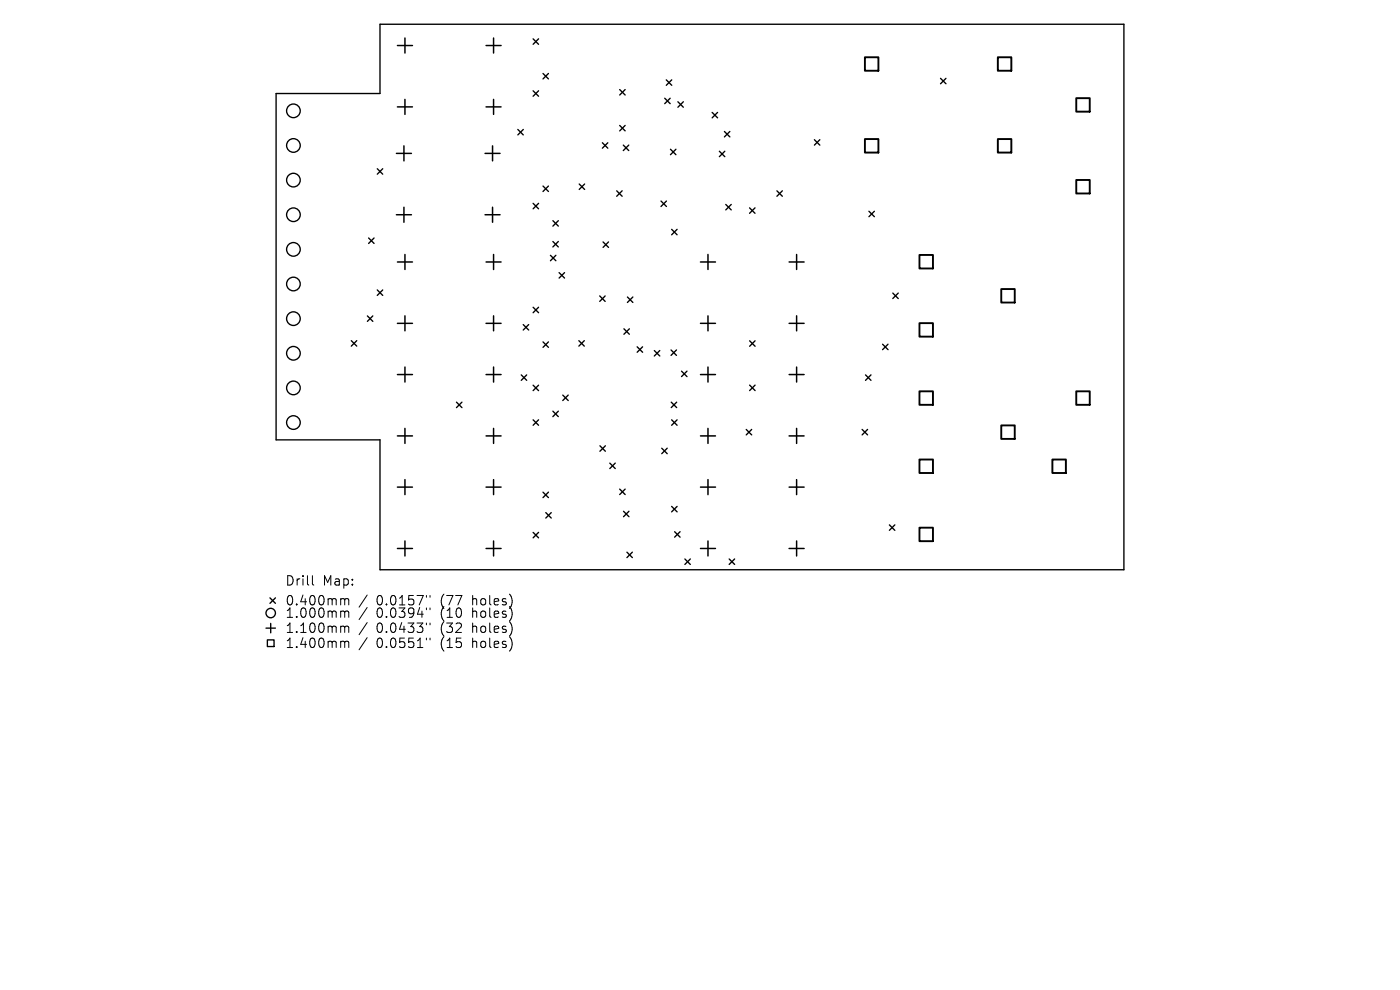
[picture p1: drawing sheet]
<svg xmlns="http://www.w3.org/2000/svg" width="297mm" height="210mm" viewBox="0 0 297 210" stroke-linecap="round" stroke-linejoin="round" font-family="sans-serif">
<defs><g id="words">
<g font-size="2.8">
<text x="60.4" y="124.5">Drill</text>
<text x="68.4" y="124.5">Map:</text>
<text x="60.4" y="128.7">0.400mm</text>
<text x="60.4" y="131.3">1.000mm</text>
<text x="79.9" y="128.7">0.0157&quot;</text>
<text x="79.9" y="131.3">0.0394&quot;</text>
<text x="93.6" y="128.7">(77</text>
<text x="93.6" y="131.3">(10</text>
<text x="100.5" y="128.7">holes)</text>
<text x="100.5" y="131.3">holes)</text>
<text x="60.4" y="134.5">1.100mm</text>
<text x="60.4" y="137.7">1.400mm</text>
<text x="79.9" y="134.5">0.0433&quot;</text>
<text x="79.9" y="137.7">0.0551&quot;</text>
<text x="93.6" y="134.5">(32</text>
<text x="93.6" y="137.7">(15</text>
<text x="100.5" y="134.5">holes)</text>
<text x="100.5" y="137.7">holes)</text>
</g>
</g></defs>
<g fill="none" stroke="#000" stroke-width=".29">
<path d="M58.6 19.8h22v-14.7h157.8v115.8h-157.8v-27.6h-22zM113.1 8.2l1.2 1.2M113.1 19.3l1.2 1.1M114.3 8.2l-1.2 1.2M114.3 19.3l-1.2 1.1M115.2 15.6l1.2 1.1M116.4 15.6l-1.2 1.1M131.5 19l1.1 1.2M132.6 19l-1.1 1.2M141.3 16.9l1.2 1.2M142.5 16.9l-1.2 1.2M199.5 16.6l1.2 1.2"/>
<path d="M200.7 16.6l-1.2 1.2M80 35.8l1.2 1.1M81.2 35.8l-1.2 1.1M109.9 27.5l1.1 1.1M111 27.5l-1.1 1.1M115.2 39.5l1.2 1.1M116.4 39.5l-1.2 1.1M122.9 39l1.1 1.2M124 39l-1.1 1.2M127.8 30.3l1.1 1.1M128.9 30.3l-1.1 1.1M131.5 26.6l1.1 1.2"/>
<path d="M132.2 30.8l1.2 1.1M132.6 26.6l-1.1 1.2M133.4 30.8l-1.2 1.1M141 20.8l1.2 1.2M142.2 20.8l-1.2 1.2M142.2 31.7l1.2 1.1M143.4 31.7l-1.2 1.1M143.8 21.6l1.2 1.1M145 21.6l-1.2 1.1M151.1 23.8l1.1 1.2M152.2 23.8l-1.1 1.2M152.6 32.1l1.2 1.1"/>
<path d="M153.7 27.9l1.1 1.1M153.8 32.1l-1.2 1.1M154.8 27.9l-1.1 1.1M172.8 29.6l1.1 1.2M173.9 29.6l-1.1 1.2M78.2 50.5l1.2 1.1M79.4 50.5l-1.2 1.1M113.1 43.1l1.2 1.2M114.3 43.1l-1.2 1.2M116.8 54.2l1.1 1.1M117.3 46.8l1.1 1.2M117.3 51.2l1.1 1.2"/>
<path d="M117.9 54.2l-1.1 1.1M118.4 46.8l-1.1 1.2M118.4 51.2l-1.1 1.2M118.6 57.8l1.2 1.2M119.8 57.8l-1.2 1.2M127.9 51.3l1.2 1.2M129.1 51.3l-1.2 1.2M130.8 40.5l1.2 1.1M132 40.5l-1.2 1.1M140.2 42.6l1.2 1.2M141.4 42.6l-1.2 1.2M142.5 48.6l1.1 1.2"/>
<path d="M143.6 48.6l-1.1 1.2M154 43.4l1.1 1.1M155.1 43.4l-1.1 1.1M159 44.1l1.2 1.1M160.2 44.1l-1.2 1.1M164.8 40.5l1.2 1.1M166 40.5l-1.2 1.1M184.3 44.8l1.2 1.2M185.5 44.8l-1.2 1.2M74.5 72.3l1.2 1.1M75.7 72.3l-1.2 1.1M77.9 67l1.2 1.2"/>
<path d="M79.1 67l-1.2 1.2M80 61.5l1.2 1.2M81.2 61.5l-1.2 1.2M110.6 79.5l1.1 1.2M111 68.9l1.2 1.1M111.7 79.5l-1.1 1.2M112.2 68.9l-1.2 1.1M113.1 65.2l1.2 1.1M114.3 65.2l-1.2 1.1M115.2 72.5l1.2 1.2M116.4 72.5l-1.2 1.2M122.8 72.3l1.2 1.1"/>
<path d="M124 72.3l-1.2 1.1M127.2 62.8l1.2 1.1M128.4 62.8l-1.2 1.1M132.4 69.7l1.1 1.2M133.1 63l1.2 1.2M133.5 69.7l-1.1 1.2M134.3 63l-1.2 1.2M135.2 73.6l1.1 1.1M136.3 73.6l-1.1 1.1M138.8 74.4l1.2 1.1M140 74.4l-1.2 1.1M142.4 74.2l1.1 1.2"/>
<path d="M143.5 74.2l-1.1 1.2M144.6 78.7l1.1 1.2M145.7 78.7l-1.1 1.2M159 72.3l1.2 1.2M160.2 72.3l-1.2 1.2M183.6 79.5l1.2 1.2M184.8 79.5l-1.2 1.2M187.2 73l1.2 1.2M188.4 73l-1.2 1.2M189.4 62.2l1.2 1.1M190.6 62.2l-1.2 1.1M96.8 85.3l1.2 1.2"/>
<path d="M98 85.3l-1.2 1.2M113.1 81.7l1.2 1.2M113.1 89.1l1.2 1.1M114.3 81.7l-1.2 1.2M114.3 89.1l-1.2 1.1M117.3 87.2l1.1 1.2M118.4 87.2l-1.1 1.2M119.4 83.8l1.1 1.2M120.5 83.8l-1.1 1.2M127.3 94.6l1.1 1.1M128.4 94.6l-1.1 1.1M129.4 98.2l1.1 1.2"/>
<path d="M130.5 98.2l-1.1 1.2M140.4 95.1l1.1 1.1M141.5 95.1l-1.1 1.1M142.4 85.3l1.2 1.2M142.5 89.1l1.1 1.1M143.6 85.3l-1.2 1.2M143.6 89.1l-1.1 1.1M158.3 91.1l1.2 1.2M159 81.7l1.2 1.2M159.5 91.1l-1.2 1.2M160.2 81.7l-1.2 1.2M182.9 91.1l1.2 1.2"/>
<path d="M184.1 91.1l-1.2 1.2M113.1 112.9l1.2 1.2M114.3 112.9l-1.2 1.2M115.2 104.4l1.2 1.2M115.8 108.7l1.1 1.2M116.4 104.4l-1.2 1.2M116.9 108.7l-1.1 1.2M131.5 103.8l1.1 1.1M132.3 108.5l1.1 1.1M132.6 103.8l-1.1 1.1M133 117.1l1.2 1.2M133.4 108.5l-1.1 1.1"/>
<path d="M134.2 117.1l-1.2 1.2M142.5 107.4l1.1 1.2M143.1 112.8l1.2 1.1M143.6 107.4l-1.1 1.2M144.3 112.8l-1.2 1.1M145.3 118.6l1.1 1.1M146.4 118.6l-1.1 1.1M154.7 118.6l1.1 1.1M155.8 118.6l-1.1 1.1M188.7 111.3l1.1 1.2M189.8 111.3l-1.1 1.2M56.4 133.2h2"/>
<path d="M56.7 135.7h1.4v1.5h-1.4zM57.3 126.8l1.1 1.2M57.4 132.2v2M58.4 126.8l-1.1 1.2"/>
<circle cx="62.2" cy="30.9" r="1.45"/>
<circle cx="62.2" cy="38.2" r="1.45"/>
<circle cx="62.2" cy="23.5" r="1.45"/>
<circle cx="62.2" cy="45.6" r="1.45"/>
<circle cx="62.2" cy="52.9" r="1.45"/>
<circle cx="62.2" cy="74.9" r="1.45"/>
<circle cx="62.2" cy="60.2" r="1.45"/>
<circle cx="62.2" cy="67.6" r="1.45"/>
<circle cx="62.2" cy="82.3" r="1.45"/>
<circle cx="62.2" cy="89.6" r="1.45"/>
<circle cx="57.4" cy="130" r="1"/>
</g>
<g fill="none" stroke="#000" stroke-width=".32">
<path d="M84.3 9.7h3.2M85.9 8.1v3.1M103.1 9.7h3.2M104.7 8.1v3.1M84.1 32.5h3.2M84.3 22.7h3.2M85.7 30.9v3.2M85.9 21.1v3.2M102.9 32.5h3.2M103.1 22.7h3.2M104.5 30.9v3.2M104.7 21.1v3.2"/>
<path d="M84.1 45.6h3.2M84.3 55.6h3.2M85.7 44v3.1M85.9 54v3.2M102.9 45.6h3.2M103.1 55.6h3.2M104.5 44v3.1M104.7 54v3.2M148.6 55.6h3.2M150.2 54v3.2M167.4 55.6h3.2M169 54v3.2"/>
<path d="M84.3 68.6h3.2M84.3 79.5h3.2M85.9 67v3.2M85.9 77.9v3.1M103.1 68.6h3.2M103.1 79.5h3.2M104.7 67v3.2M104.7 77.9v3.1M148.6 68.6h3.2M148.6 79.5h3.2M150.2 67v3.2M150.2 77.9v3.1"/>
<path d="M167.4 68.6h3.2M167.4 79.5h3.2M169 67v3.2M169 77.9v3.1M84.3 92.5h3.2M85.9 90.9v3.2M103.1 92.5h3.2M104.7 90.9v3.2M148.6 92.5h3.2M150.2 90.9v3.2M167.4 92.5h3.2M169 90.9v3.2"/>
<path d="M84.3 103.3h3.2M84.3 116.3h3.2M85.9 101.7v3.2M85.9 114.8v3.1M103.1 103.3h3.2M103.1 116.3h3.2M104.7 101.7v3.2M104.7 114.8v3.1M148.6 103.3h3.2M148.6 116.3h3.2M150.2 101.7v3.2M150.2 114.8v3.1"/>
<path d="M167.4 103.3h3.2M167.4 116.3h3.2M169 101.7v3.2M169 114.8v3.1"/>
</g>
<g fill="none" stroke="#000" stroke-width=".4">
<path d="M183.5 12.1h2.8v2.9h-2.8zM211.7 12.1h2.9v2.9h-2.9zM183.5 29.5h2.8v2.9h-2.8zM211.7 29.5h2.9v2.9h-2.9zM228.3 20.8h2.9v2.9h-2.9zM228.3 38.2h2.9v2.8h-2.9zM195.1 54.1h2.8v2.8h-2.8zM195.1 68.5h2.8v2.9h-2.8zM212.4 61.3h2.9v2.9h-2.9zM195.1 83h2.8v2.9h-2.8zM195.1 97.5h2.8v2.8h-2.8zM212.4 90.2h2.9v2.9h-2.9z"/>
<path d="M223.3 97.5h2.8v2.8h-2.8zM228.3 83h2.9v2.9h-2.9zM195.1 111.9h2.8v2.9h-2.8z"/>
</g>
<g fill="none" stroke="#000" stroke-width=".21">
<path d="M66.3 122.1v1.7l.3 .3M72.6 127l.4 .1 .1 .2M72.6 129.6h.2l.3 .3M72.6 132.8l.4 .1 .1 .2M72.6 136l.4 .1 .1 .2M73.1 127.3l.3-.3 .5 .1 .1 1.2M73.1 127.3v1M73.1 129.9v1.1M73.1 133.1v1.1M73.1 136.3v1.1M73.1 129.9l.3-.3 .5 .1 .1 1.3M73.1 133.1l.3-.3 .5 .1 .1 1.3"/>
<path d="M73.1 136.3l.3-.3 .5 .1 .1 1.3M77.9 126.2l-1.7 2.6M77.9 128.9l-1.7 2.5M77.9 132.1l-1.7 2.5M77.9 135.3l-1.7 2.5M90.5 126.3v.4M90.5 129v.3M90.5 132.2v.3M90.5 135.4v.3M91.2 126.3v.4M91.2 129v.3M91.2 132.2v.3"/>
<path d="M91.2 135.4v.3"/>
</g>
<use href="#words"/>
</svg>
